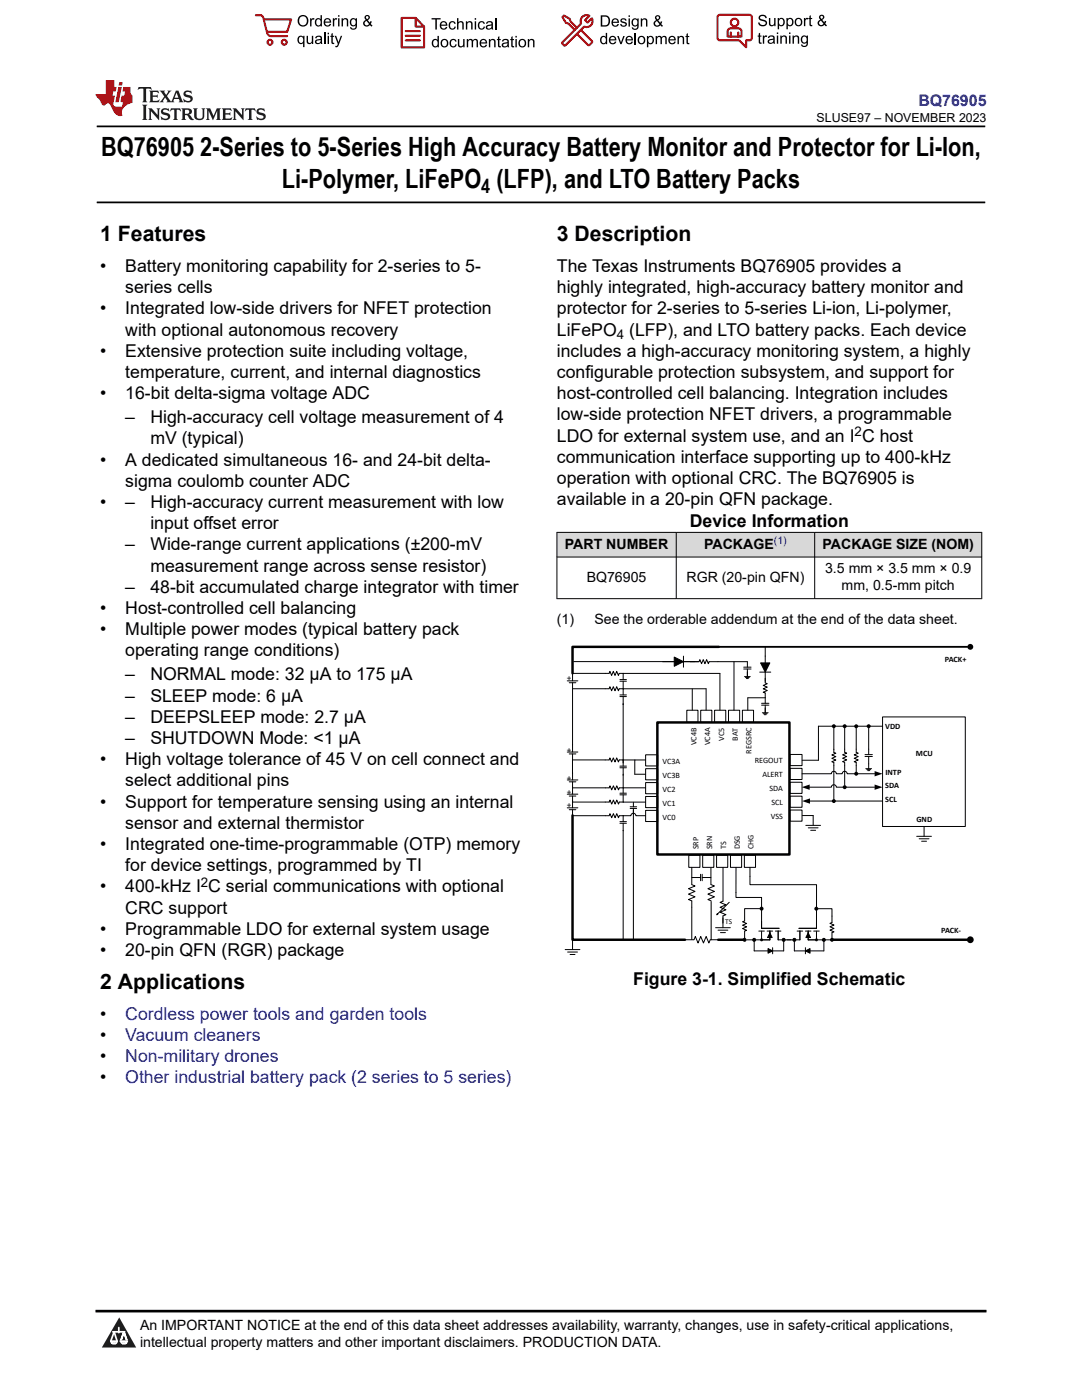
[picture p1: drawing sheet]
<svg xmlns="http://www.w3.org/2000/svg" width="216mm" height="279mm" viewBox="0 0 216 279" stroke-linecap="round" stroke-linejoin="round" font-family="sans-serif">
<defs><g id="words">
<g font-size="5.3">
<text x="20.2" y="31.2">BQ76905 2-Series to 5-Series High Accuracy Battery Monitor and Protector for Li-Ion,</text>
<text x="56.2" y="37.5">Li-Polymer, LiFePO (LFP), and LTO Battery Packs</text>
</g>
<g font-size="4.2">
<text x="20" y="48.1">1 Features</text>
<text x="111.1" y="48.1">3 Description</text>
<text x="20" y="197.4">2 Applications</text>
</g>
<text font-size="4" x="96" y="38.6">4</text>
<g font-size="3.5">
<text x="20" y="54.3">•</text>
<text x="25" y="54.3">Battery monitoring capability for 2-series to 5-</text>
<text x="25" y="58.5">series cells</text>
<text x="111.1" y="54.3">The Texas Instruments BQ76905 provides a</text>
<text x="111.1" y="58.5">highly integrated, high-accuracy battery monitor and</text>
<text x="20" y="62.8">•</text>
<text x="25" y="62.8">Integrated low-side drivers for NFET protection</text>
<text x="111.1" y="62.8">protector for 2-series to 5-series Li-ion, Li-polymer,</text>
<text x="20" y="71.2">•</text>
<text x="25" y="67">with optional autonomous recovery</text>
<text x="25" y="71.2">Extensive protection suite including voltage,</text>
<text x="111.1" y="67">LiFePO (LFP), and LTO battery packs. Each device</text>
<text x="111.1" y="71.2">includes a high-accuracy monitoring system, a highly</text>
<text x="25" y="75.5">temperature, current, and internal diagnostics</text>
<text x="111.1" y="75.5">configurable protection subsystem, and support for</text>
<text x="20" y="79.7">•</text>
<text x="25" y="79.7">16-bit delta-sigma voltage ADC</text>
<text x="111.1" y="79.7">host-controlled cell balancing. Integration includes</text>
<text x="111.1" y="83.9">low-side protection NFET drivers, a programmable</text>
<text x="25" y="84.4">–</text>
<text x="30" y="84.4">High-accuracy cell voltage measurement of 4</text>
<text x="30" y="88.7">mV (typical)</text>
<text x="111.1" y="88.2">LDO for external system use, and an I C host</text>
<text x="20" y="92.9">•</text>
<text x="25" y="92.9">A dedicated simultaneous 16- and 24-bit delta-</text>
<text x="111.1" y="92.4">communication interface supporting up to 400-kHz</text>
<text x="20" y="101.4">•</text>
<text x="25" y="97.1">sigma coulomb counter ADC</text>
<text x="25" y="101.4">–</text>
<text x="30" y="101.4">High-accuracy current measurement with low</text>
<text x="111.1" y="96.6">operation with optional CRC. The BQ76905 is</text>
<text x="111.1" y="100.9">available in a 20-pin QFN package.</text>
<text x="30" y="105.6">input offset error</text>
<text x="137.6" y="105.1">Device Information</text>
<text x="25" y="109.8">–</text>
<text x="30" y="109.8">Wide-range current applications (±200-mV</text>
<text x="25" y="118.3">–</text>
<text x="30" y="114.1">measurement range across sense resistor)</text>
<text x="30" y="118.3">48-bit accumulated charge integrator with timer</text>
<text x="20" y="122.5">•</text>
<text x="25" y="122.5">Host-controlled cell balancing</text>
<text x="20" y="126.8">•</text>
<text x="25" y="126.8">Multiple power modes (typical battery pack</text>
<text x="25" y="131">operating range conditions)</text>
<text x="25" y="135.8">–</text>
<text x="30" y="135.8">NORMAL mode: 32 μA to 175 μA</text>
<text x="25" y="140">–</text>
<text x="30" y="140">SLEEP mode: 6 μA</text>
<text x="25" y="144.2">–</text>
<text x="25" y="148.5">–</text>
<text x="30" y="144.2">DEEPSLEEP mode: 2.7 μA</text>
<text x="30" y="148.5">SHUTDOWN Mode: &lt;1 μA</text>
<text x="20" y="152.7">•</text>
<text x="25" y="152.7">High voltage tolerance of 45 V on cell connect and</text>
<text x="20" y="161.2">•</text>
<text x="25" y="156.9">select additional pins</text>
<text x="25" y="161.2">Support for temperature sensing using an internal</text>
<text x="25" y="165.4">sensor and external thermistor</text>
<text x="20" y="169.6">•</text>
<text x="25" y="169.6">Integrated one-time-programmable (OTP) memory</text>
<text x="25" y="173.9">for device settings, programmed by TI</text>
<text x="20" y="178.1">•</text>
<text x="25" y="178.1">400-kHz I C serial communications with optional</text>
<text x="25" y="182.3">CRC support</text>
<text x="20" y="186.6">•</text>
<text x="20" y="190.8">•</text>
<text x="25" y="186.6">Programmable LDO for external system usage</text>
<text x="25" y="190.8">20-pin QFN (RGR) package</text>
<text x="126.4" y="196.6">Figure 3-1. Simplified Schematic</text>
<text x="20" y="203.5">•</text>
<text x="20" y="207.7">•</text>
<text x="20" y="212">•</text>
<text x="20" y="216.2">•</text>
</g>
<g font-size="3.5" fill="#00f">
<text x="25" y="203.5">Cordless power tools and garden tools</text>
<text x="25" y="207.7">Vacuum cleaners</text>
<text x="25" y="212">Non-military drones</text>
<text x="25" y="216.2">Other industrial battery pack (2 series to 5 series)</text>
</g>
<text font-size="3.2" fill="#00f" x="183.3" y="21.1">BQ76905</text>
<g font-size="2.8">
<text x="112.7" y="109.5">PART NUMBER</text>
<text x="140.5" y="109.5">PACKAGE</text>
<text x="164.1" y="109.5">PACKAGE SIZE (NOM)</text>
<text x="117.1" y="116.1">BQ76905</text>
<text x="137" y="116.1">RGR (20-pin QFN)</text>
<text x="164.6" y="114.4">3.5 mm × 3.5 mm × 0.9</text>
<text x="167.9" y="117.8">mm, 0.5-mm pitch</text>
<text x="111.1" y="124.6">(1)</text>
<text x="118.6" y="124.6">See the orderable addendum at the end of the data sheet.</text>
<text x="27.9" y="265.5">An IMPORTANT NOTICE at the end of this data sheet addresses availability, warranty, changes, use in safety-critical applications,</text>
<text x="27.9" y="268.9">intellectual property matters and other important disclaimers. PRODUCTION DATA.</text>
</g>
<g font-size="2.6">
<text x="123.1" y="67.7">4</text>
<text x="170.5" y="87">2</text>
<text x="40.1" y="176.9">2</text>
</g>
<text font-size="2.5" x="162.9" y="24.3">SLUSE97 – NOVEMBER 2023</text>
<text font-size="2.1" fill="#00f" x="154.4" y="108.6">(1)</text>
<g font-size="1.6">
<text x="113.1" y="136">+</text>
<text x="188.6" y="132.2">PACK+</text>
<text x="139" y="148.7" transform="rotate(-90 139 148.7)">VC4B</text>
<text x="141.7" y="148.8" transform="rotate(-90 141.7 148.8)">VC4A</text>
<text x="144.5" y="147.8" transform="rotate(-90 144.5 147.8)">VC5</text>
<text x="147.2" y="147.8" transform="rotate(-90 147.2 147.8)">BAT</text>
<text x="176.6" y="145.4">VDD</text>
<text x="113.1" y="150.2">+</text>
<text x="113.1" y="155.8">+</text>
<text x="132.2" y="155.2">VC3B</text>
<text x="132.2" y="152.5">VC3A</text>
<text x="150" y="150.4" transform="rotate(-90 150 150.4)">REGSRC</text>
<text x="150.6" y="152.3">REGOUT</text>
<text x="152.1" y="155.1">ALERT</text>
<text x="176.7" y="154.7">INTP</text>
<text x="182.8" y="150.9">MCU</text>
<text x="113.1" y="161.3">+</text>
<text x="113.1" y="158.6">+</text>
<text x="132.2" y="158">VC2</text>
<text x="132.2" y="160.8">VC1</text>
<text x="153.5" y="157.9">SDA</text>
<text x="153.9" y="160.6">SCL</text>
<text x="176.6" y="160">SCL</text>
<text x="176.6" y="157.2">SDA</text>
<text x="132.2" y="163.6">VC0</text>
<text x="153.8" y="163.4">VSS</text>
<text x="182.9" y="164">GND</text>
<text x="139.4" y="169.5" transform="rotate(-90 139.4 169.5)">SRP</text>
<text x="142.1" y="169.5" transform="rotate(-90 142.1 169.5)">SRN</text>
<text x="144.9" y="169.5" transform="rotate(-90 144.9 169.5)">TS</text>
<text x="147.6" y="169.5" transform="rotate(-90 147.6 169.5)">DSG</text>
<text x="150.4" y="169.5" transform="rotate(-90 150.4 169.5)">CHG</text>
<text x="187.8" y="186.3">PACK-</text>
</g>
<text font-size="1.5" x="144.7" y="184.4">TS</text>
</g></defs>
<path d="M19.3 25.2h177.3M19.3 40.4h177.3" fill="none" stroke="#000" stroke-width=".35"/>
<g fill="#d8d8d8">
<path d="M111.1 106.2h84.8v5h-84.8z" fill-rule="evenodd"/>
<path d="M111.2 106.3h23.7v4.8h-23.7z" fill-rule="evenodd"/>
<path d="M135 106.3h27.5v4.8h-27.5z" fill-rule="evenodd"/>
<path d="M162.6 106.3h33.2v4.8h-33.2z" fill-rule="evenodd"/>
</g>
<g fill="none" stroke="#000" stroke-width=".2">
<path d="M111.1 106.2h84.9M111.1 111.2h84.9M111.1 119.5h84.9M111.1 106.2v13.3M134.9 106.2v13.3M162.6 106.2v13.3M195.9 106.2v13.3M114.2 137.4v12.7M113.2 150.1h2.1M113.2 155.7h2.1M113.2 158.5h2.1M113.6 150.5h1.3"/>
<path d="M113.6 156h1.3M113.6 158.9h1.3M114.2 151.7h7.3l.2-.4 .3 .8 .4-.8 .3 .8 .4-.8 .3 .8 .2-.4h5.2M114.2 150.5v1.1M114.2 154.2v1.5M114.2 156v2.5M114.2 158.9v2.3M123.7 153.2h1.3M123.7 152.9h1.3M123.7 158.6h1.3M123.7 158.3h1.3M124.3 151.7h.1"/>
<path d="M124.3 154.5h.1M124.3 151.7v1.2M124.3 153.2v1.5M124.3 157.2v1.1M124.3 158.6v1.4M124.4 154.5h-.1M124.4 157.2h-.1M126.7 154.5h2.1M128.8 157.2h-5.2l-.2 .4-.3-.8-.4 .8-.3-.8-.3 .8-.4-.8-.1 .4h-7.4M128.8 150.6h2.4v2.3h-2.4zM128.8 153.4h2.4v2.2h-2.4zM128.8 156.2h2.4v2.2h-2.4z"/>
<path d="M128.8 159h2.4v2.2h-2.4zM137 141.7h2.3v2.5h-2.3zM139.8 141.7h2.2v2.5h-2.2zM142.6 141.7h2.2v2.5h-2.2zM145.4 141.7h2.2v2.5h-2.2zM148.1 141.7h2.3v2.5h-2.3zM157.6 150.6h2.4v2.2h-2.4zM157.6 153.3h2.4v2.3h-2.4zM157.6 156.1h2.4v2.2h-2.4zM157.6 158.9h2.4v2.2h-2.4zM160 154.4h5.9l.1-.3 .2-.2 .6 .2 .1 .3h1.2l.1-.3 .2-.2 .5 .2 .1 .3h5.5M161.5 157.1h4.4l.1-.3 .2-.2 .6 .2 .1 .3h7.6"/>
<path d="M161.6 159.9h14.5M166.4 145.3v4.9l.4 .1-.8 .4 .8 .3-.8 .3 .8 .4-.8 .3 .4 .2v7.3M168.5 145.3v4.8l.5 .2-.9 .3 .9 .4-.9 .3 .9 .4-.9 .3 .4 .2v4.5M170.8 145.3v4.8l.5 .2-.9 .4 .9 .3-.9 .3 .9 .4-.9 .3 .4 .2v1.8M172.6 151h1.5M172.6 150.6h1.5M172.8 153.4h1.1M172.9 153.6h.8M173.1 153.8h.4M173.3 145.3v5.3M173.3 151v2.4M176.1 143.1h16.5v21.8h-16.5z"/>
<path d="M176.1 144.9h-12.8v6.8h-3.2M113.2 161.2h2.1M113.6 161.6h1.3M114.2 162.8h7.3l.2-.4 .4 .8 .3-.8 .3 .8 .4-.8 .3 .8 .2-.4h.7v1.2M114.2 160.1h7.4l.1-.4 .4 .8 .3-.8 .3 .8 .4-.8 .3 .8 .2-.4h5.2M114.2 161.6v1.1M123.7 164.3h1.3M123.7 164h1.3M124.3 164.3v23.1M124.3 160.1h.1M125.7 161.3h1.3M125.7 161h1.3"/>
<path d="M126.4 160.1v.9M126.4 161.3v1.2M128.8 161.7h2.4v2.3h-2.4zM137.4 170.7h2.3v2.4h-2.3zM138 173.1v3.4l.7 .3-1.3 .6 1.3 .5-1.3 .5 1.3 .6-1.3 .5 .6 .3v7.7M138 175.1h1.8M139.8 174.5v1.3M140.1 174.5v1.3M140.1 175.1h1.8M140.2 170.7h2.2v2.4h-2.2zM141.9 173.2v3.3M141.9 176.5l.6 .3-1.2 .6 1.2 .5-1.2 .5 1.2 .6-1.2 .5 .6 .3"/>
<path d="M141.9 179.9v7.6M143 170.7h2.2v2.4h-2.2zM144.3 173.1v6.7l-.6 .3 1.2 .5-1.2 .5 1.2 .5-1.2 .5 1.2 .4-.6 .3v2.3M145.8 170.7h2.2v2.4h-2.2zM148.5 170.7h2.3v2.4h-2.3zM157.6 161.7h2.4v2.2h-2.4zM112.8 189.5h2.9M113.3 190h1.9M113.8 190.5h.9M114.2 187.5v2M136.3 187.5h2.2l.2-.6 .6 1.3 .5-1.3 .6 1.3 .5-1.3 .5 1.3 .3-.7h4.6M142.8 185.1h2.9"/>
<path d="M143.3 185.6h1.9M143.8 186.1h.9M145.5 180.1l-2.5 2.5 .2-.2"/>
</g>
<g fill="#000">
<path d="M160 157.1l1.6-.5v1zM174.5 156.6l1.6 .5-1.6 .5zM174.5 153.9l1.6 .5-1.6 .5zM160 159.9l1.6-.6v1.1z"/>
<circle cx="193.6" cy="129.1" r=".59"/>
<circle cx="166.4" cy="144.9" r=".4"/>
<circle cx="166.4" cy="159.9" r=".4"/>
<circle cx="168.5" cy="157.1" r=".4"/>
<circle cx="168.5" cy="144.9" r=".4"/>
<circle cx="170.8" cy="154.4" r=".4"/>
<circle cx="170.8" cy="144.9" r=".4"/>
<circle cx="173.3" cy="144.9" r=".4"/>
<circle cx="193.6" cy="187.5" r=".68"/>
</g>
<path d="M143.4 129.1h-29.2v5.3M131.2 144.2h26.3v26.3h-26.3zM114.2 162.7v24.8h22.5M143.3 187.5h49.6" fill="none" stroke="#000" stroke-width=".49"/>
<path d="M143.4 129.1h49.6" fill="none" stroke="#000" stroke-width=".37"/>
<path d="M148.5 187h17.5v1.4h-17.5z" fill-rule="evenodd" fill="#fff"/>
<g fill="none" stroke="#000" stroke-width=".2">
<path d="M113.2 135.9h2.1M113.6 136.3h1.3M114.2 137.5h7.3l.2-.5 .3 .9 .4-.9 .3 .9 .4-.9 .3 .9 .2-.4h.7v1.2M114.2 135.9v-1.5h7.3l.2-.4 .3 .8 .4-.8 .3 .8 .4-.8 .3 .8 .2-.4h20.1v7.3M114.2 136.3v1.1M114.5 132l25 .1 .1-.5 .4 .9 .3-.9 .4 .9 .3-.9 .3 .9 .2-.4h7.6M123.7 139h1.3M123.7 138.7h1.3M123.7 136h1.3M123.7 135.6h1.3M124.3 134.4v1.2M124.3 137.5h.1"/>
<path d="M124.3 134.4h.1M124.3 136v1.5M124.3 139v13.3M124.4 137.5h16.5v4.2M134.5 131.1l1.9 1-1.9 .9zM136.4 130.9v2.3M138.1 137.5v4.2M146.5 132.1v9.6M148.4 133.5h1.5M148.4 133.1h1.5M148.6 135h1.1M148.7 135.2h.8"/>
<path d="M148.9 135.4h.4M149.1 132v1.1M149.1 133.5v1.5M149.2 139.3v2.4M149.2 139.3h3.5M151.6 134.1h2.2M151.8 132.3h1.8l-.9 1.8zM152.7 134.1v2.2l.4 .2-.8 .3 .8 .3-.8 .4 .8 .3-.8 .3 .4 .2v2.1M152.7 129.1v3.2M114.3 151.6l-.1 2.8M124.3 140.5v.1M124.3 140.5h.1"/>
<path d="M124.3 154.7v2.5M126.7 151.7v2.8M152 140.7h1.4M152 140.4h1.4M152.1 142.2h1.2M152.3 142.4h.8M152.5 142.6h.4M152.7 140.7v1.5M124.3 162.8h1.6l.1-.3 .2-.2 .6 .2 .1 .3h1.9M126.4 161.6v25.8M146.9 173.1v6h5.1v6.2h3.5M149.6 173.1v3.5h13.3v8.7h-3.5"/>
<path d="M160.1 162.8h2.2v1.9M160.8 164.7h2.9M161.3 165.2h1.9M161.8 165.7h1M182.9 166.9h3M183.4 167.4h2M183.9 167.9h1M184.4 164.9v2M150.3 187.4h.4v.4h-.4zM150.5 187.6v2.2h5.9v-2.2M151.4 185.8h1.1M151.6 181.3h-3v2.5l-.4 .2 .8 .3-.8 .3 .8 .4-.8 .3 .8 .4-.4 .1v1.4"/>
<path d="M152 185.9v1.7M153.1 185.8h1.1M153.3 189.3l.9 .5-.9 .4zM153.6 185.8v1.8h-4.6M153.6 186.2l.5 .9h-.9zM154.2 189.1v1.3M154.7 185.8h1.1M155.3 185.8v1.8h4.3v-1.8M156.2 187.4h.4v.4h-.4zM158.3 187.4h.4v.4h-.4zM158.5 187.6v2.2h5.9v-2.2M159.1 185.8h1.1"/>
<path d="M160.7 189.8l.9-.5v.9zM160.7 189.1v1.3M160.7 185.8h1.1M161.3 186.2l.4 .9h-.9zM161.3 185.8v1.8h4.6M162.4 185.8h1.1M162.9 185.9v1.7M163.3 181.4h2.7v2.7l-.4 .2 .8 .3-.8 .4 .8 .3-.8 .3 .8 .4-.4 .1v1.1M164.2 187.4h.4v.4h-.4z"/>
</g>
<g fill="#000">
<path d="M134.5 131.1l1.9 1-1.9 .9zM151.8 132.3h1.8l-.9 1.8zM153.6 186.2l.5 .9h-.9zM153.3 189.3l.9 .5-.9 .4zM160.7 189.8l.9-.5v.9zM161.3 186.2l.4 .9h-.9z"/>
<path d="M150.3 187.4h.4v.4h-.4z" fill-rule="evenodd"/>
<path d="M151.7 187.4h.5v.4h-.5z" fill-rule="evenodd"/>
<path d="M156.2 187.4h.4v.4h-.4z" fill-rule="evenodd"/>
<path d="M158.3 187.4h.4v.4h-.4z" fill-rule="evenodd"/>
<path d="M162.7 187.4h.4v.4h-.4z" fill-rule="evenodd"/>
<path d="M164.2 187.4h.4v.4h-.4z" fill-rule="evenodd"/>
<circle cx="148.6" cy="187.6" r=".4"/>
<circle cx="152" cy="181.3" r=".4"/>
<circle cx="162.9" cy="181.4" r=".4"/>
<circle cx="166" cy="187.6" r=".4"/>
</g>
<path d="M0 0h215.9v23.8h-215.9z" fill-rule="evenodd" fill="#fff"/>
<path d="M27.7 17.4l-.2 .6 .5-.3h.6v.1v2.2l-.2 .4h1l-.2-.4v-2.2v-.1h.5l.5 .3-.1-.6zM29.8 18.1l.2 .4v1.5l-.2 .4h1.9l.1-.6a1.08 1.08 0 0 1-1.3 .2v-.7h.6l.4 .2v-.6l-.4 .2h-.6v-.6l.2-.1a1 1 0 0 1 1 .2l-.1-.5zM31.8 18.1l1 1.1-1 1.2h.9l-.2-.2 .4-.7 .5 .7-.2 .2h1.6l-.2-.2 .1-.4h1l.1 .4-.1 .2h.9l-.2-.3-.8-2h-.5l-1 2.2-.8-1.1 .9-1.1h-.8l.2 .2-.5 .7-.3-.7 .1-.2zM35.2 18.5l.4 1h-.8zM36.8 18.2a.65 .65 0 0 0-.2 .7 .65 .65 0 0 0 .6 .5l.7 .2 .1 .2a.79 .79 0 0 1-.7 .4 .79 .79 0 0 1-.7-.5l.1 .7 .2-.1a.93 .93 0 0 0 1.1 .1 .93 .93 0 0 0 .4-1 1.46 1.46 0 0 0-1.2-.6l-.1-.3a1.09 1.09 0 0 1 1.2 .2l-.2-.6-.1 .1-.6-.2zM28.4 20.9l.2 .4v2.3l-.2 .3h1l-.2-.3v-2.3l.2-.4zM29.6 21.6l.2 .4v1.6l-.2 .3h.8l-.3-.3v-1.4l1.7 1.8v-2l.2-.4h-.8l.2 .2 .1 1.1-1.2-1.3zM32.3 21.8a.65 .65 0 0 0-.2 .7 .65 .65 0 0 0 .7 .4l.6 .2 .1 .2a.79 .79 0 0 1-.7 .4 .79 .79 0 0 1-.7-.5l.1 .7 .2-.1a.93 .93 0 0 0 1.1 .1 .93 .93 0 0 0 .4-.9 1.46 1.46 0 0 0-1.2-.6l-.1-.4a1.09 1.09 0 0 1 1.2 .2l-.2-.6-.1 .1-.6-.1zM34.1 21.6l-.1 .7a.63 .63 0 0 1 .7-.4l.1 1.7-.3 .3h1l-.2-.3v-1.7a.66 .66 0 0 1 .8 .4l-.1-.7zM36.2 21.6l.2 .4v1.6l-.2 .3h.9l-.2-.2v-.7h.5l.1 .2a.79 .79 0 0 0 1.2 .6l-1-.9a.61 .61 0 0 0 .6-.6 .61 .61 0 0 0-.5-.6zM36.9 21.9h.2a.47 .47 0 0 1 .5 .1 .47 .47 0 0 1 .1 .5l-.2 .2h-.6zM38.5 21.6l.2 .2a2.27 2.27 0 0 0 .4 2 1.04 1.04 0 0 0 1.7-.7v-1.3l.2-.2h-.8l.2 .4v1.1a.6 .6 0 0 1-.6 .6 .6 .6 0 0 1-.6-.6v-1.1l.3-.4zM41.1 21.6l.2 .4v1.6l-.2 .3h.7l-.2-.3v-1.5l.9 1.9 .8-1.9v1.5l-.2 .3h1l-.3-.3v-1.6l.3-.4h-.8l-.7 1.5-.7-1.5zM44.3 21.6l.2 .4v1.6l-.2 .3h1.9l.1-.5a1.09 1.09 0 0 1-1.3 .1v-.6h.6l.4 .1v-.6l-.4 .2h-.6v-.6l.2-.1a1.01 1.01 0 0 1 1 .3l-.1-.6zM46.4 21.6l.3 .4v1.6l-.3 .3h.8l-.2-.3v-1.4l1.6 1.8v-2l.2-.4h-.7l.2 .2v1.1l-1.2-1.3zM49 21.6l-.1 .7a.63 .63 0 0 1 .8-.4v1.7l-.3 .3h1l-.2-.3v-1.7a.66 .66 0 0 1 .8 .4l-.1-.7zM51.4 21.8a.65 .65 0 0 0-.2 .7 .65 .65 0 0 0 .6 .4l.6 .2 .2 .2a.79 .79 0 0 1-.8 .4 .79 .79 0 0 1-.6-.5l.1 .7 .2-.1a.93 .93 0 0 0 1 .1 .93 .93 0 0 0 .5-.9 1.46 1.46 0 0 0-1.3-.6l-.1-.4a1.09 1.09 0 0 1 1.3 .2l-.2-.6-.2 .1-.5-.1z" fill="#231f20"/>
<path d="M21.1 16v2.8h-2.1l.1 .3 .9 1a.95 .95 0 0 0 .9 .9 .59 .59 0 0 1 .6-.4 .59 .59 0 0 1 .5 .4l.4 .8a1.59 1.59 0 0 0 2.1 1.3 1.61 1.61 0 0 1 1-2.2l1-.4-.1-1.5a1.59 1.59 0 0 1-.4-1.6h-1.4l-.2 .9h.5l-.1 .8h-.5l-.2 1v.2l.4 .1-.2 .9h-.6a.73 .73 0 0 1-1.1-.7l.3-1.5h-.5l.2-.8h.5l.2-.9h-.5v-1.4zM23.6 17.4l-.6 3h.7l.6-3zM23.8 16.4l-.1 .7h.7l.1-.7z" fill="#ed1c24"/>
<g fill="#000">
<path d="M59.4 4.2a1.12 1.12 0 0 1 2.2 0 1.12 1.12 0 0 1-2.2 0zM59.9 3.5a.89 .89 0 0 0-.1 1.1 .89 .89 0 0 0 1.1 .4 .88 .88 0 0 0 .3-1.3 .88 .88 0 0 0-1.3-.2z" fill-rule="evenodd"/>
<path d="M59.5 7.3l.5-.2 .5 .3v-.3h.3v2.3h-.3v-.8a.74 .74 0 0 1-1 0 .74 .74 0 0 1-.1-1zM59.8 7.5a.57 .57 0 0 0-.2 .7 .57 .57 0 0 0 .8 .2 .57 .57 0 0 0 .1-.7 .57 .57 0 0 0-.7-.2z" fill-rule="evenodd"/>
<path d="M61.9 3.6h.2v.3l.2-.2 .3-.1 .2 .1-.1 .3a.36 .36 0 0 0-.5 0 .36 .36 0 0 0 0 .4v.9h-.3z" fill-rule="evenodd"/>
<path d="M61.2 7.1h.3v.9a.41 .41 0 0 0 .4 .6 .41 .41 0 0 0 .3-.6v-.9h.3v1.7h-.2v-.3a.58 .58 0 0 1-.7 .3 .58 .58 0 0 1-.4-.6z" fill-rule="evenodd"/>
<path d="M63 3.8l.5-.2 .5 .2v-.8h.2v2.3h-.2v-.2a.75 .75 0 0 1-1-.1 .75 .75 0 0 1-.1-1zM63.2 4a.57 .57 0 0 0-.1 .7 .57 .57 0 0 0 .8 .2 .57 .57 0 0 0 .1-.7 .57 .57 0 0 0-.8-.2z" fill-rule="evenodd"/>
<path d="M63 7.3a.74 .74 0 0 1 1-.1 .74 .74 0 0 1 .3 .9v.7h-.3v-.2a.57 .57 0 0 1-.8 .2 .57 .57 0 0 1-.2-.8l1-.3a.41 .41 0 0 0-.4-.4 .41 .41 0 0 0-.4 .4l-.3-.1zM63.2 8.2a.35 .35 0 0 0 .2 .5 .35 .35 0 0 0 .5-.3l.1-.4z" fill-rule="evenodd"/>
<path d="M65.4 6.5h.3v.3h-.3zM65.4 7.1h.3v1.7h-.3z" fill-rule="evenodd"/>
<path d="M64.8 3.8a.76 .76 0 0 1 .9-.1 .76 .76 0 0 1 .4 .8h-1.2a.47 .47 0 0 0 .3 .6 .47 .47 0 0 0 .6-.4l.3 .1a.82 .82 0 0 1-1.3 .3 .82 .82 0 0 1 0-1.3zM65 4l-.1 .3h.9l-.3-.4z" fill-rule="evenodd"/>
<path d="M66.4 3.6h.3v.3l.1-.2 .4-.1 .1 .1-.1 .3a.36 .36 0 0 0-.4 0 .36 .36 0 0 0-.1 .4v.9h-.3z" fill-rule="evenodd"/>
<path d="M66.1 6.7l.3-.1v.5h.3v.3h-.3v.9l.1 .2h.2v.3a.41 .41 0 0 1-.4-.1 .41 .41 0 0 1-.2-.4v-.9h-.2v-.3h.2z" fill-rule="evenodd"/>
<path d="M66.8 7.1h.3l.4 1.4 .5-1.4h.3l-.6 1.7a.57 .57 0 0 1-.8 .6v-.3a.37 .37 0 0 0 .5-.3z" fill-rule="evenodd"/>
<path d="M67.5 3h.2v.3h-.2zM67.5 3.6h.2v1.7h-.2z" fill-rule="evenodd"/>
<path d="M68.2 3.6h.2v.3a.58 .58 0 0 1 .7-.3 .58 .58 0 0 1 .4 .7v1h-.3v-1a.4 .4 0 0 0-.4-.5 .4 .4 0 0 0-.4 .6v.9h-.2z" fill-rule="evenodd"/>
<path d="M70 3.8l.5-.2 .5 .2v-.2h.2v1.5a.71 .71 0 0 1-.5 .8 .71 .71 0 0 1-.8-.5h.2a.46 .46 0 0 0 .6 .3 .46 .46 0 0 0 .3-.6 .78 .78 0 0 1-1.1-.2 .78 .78 0 0 1 .1-1.1zM70.2 4a.53 .53 0 0 0-.1 .8 .53 .53 0 0 0 .8 0 .54 .54 0 0 0 0-.7 .54 .54 0 0 0-.7-.1z" fill-rule="evenodd"/>
<path d="M72.9 3.1a.53 .53 0 0 1 .8 .1 .53 .53 0 0 1-.3 .8l.4 .5 .1-.3 .3 .1-.2 .5 .3 .3-.2 .2-.3-.3a.71 .71 0 0 1-1.2 .1 .71 .71 0 0 1 .4-1.1l-.3-.5zM73 3.5a.3 .3 0 0 0 .6 0 .3 .3 0 0 0-.6 0zM72.9 4.3a.45 .45 0 0 0 0 .7 .45 .45 0 0 0 .7-.2l-.5-.6z" fill-rule="evenodd"/>
<path d="M86.1 3.6h1.8v.3h-.7v2h-.3v-2h-.8z" fill-rule="evenodd"/>
<path d="M86.3 8l.5-.2 .5 .2v-.8h.3v2.2h-.3v-.2a.76 .76 0 0 1-1 0 .76 .76 0 0 1-.1-1zM86.6 8.1a.58 .58 0 0 0-.2 .8 .58 .58 0 0 0 .8 .2 .58 .58 0 0 0 .1-.8 .58 .58 0 0 0-.7-.2z" fill-rule="evenodd"/>
<path d="M88.2 7.9a.81 .81 0 0 1 1.1 .2 .81 .81 0 0 1-.2 1.1 .81 .81 0 0 1-1.1-.1l-.1-.8zM88.3 8.1a.57 .57 0 0 0 0 .9 .57 .57 0 0 0 .8 0 .57 .57 0 0 0 0-.8 .57 .57 0 0 0-.8-.1z" fill-rule="evenodd"/>
<path d="M88 4.4a.77 .77 0 0 1 .9-.1 .77 .77 0 0 1 .4 .8h-1.3a.48 .48 0 0 0 .4 .6 .48 .48 0 0 0 .6-.3h.3a.83 .83 0 0 1-1.3 .4 .83 .83 0 0 1 0-1.4zM88.2 4.6l-.2 .3h1l-.3-.4z" fill-rule="evenodd"/>
<path d="M89.7 4.4a.7 .7 0 0 1 1.2 .3l-.2 .1a.45 .45 0 0 0-.6-.3 .45 .45 0 0 0-.3 .6 .45 .45 0 0 0 .3 .6 .45 .45 0 0 0 .6-.4h.3a.76 .76 0 0 1-1.1 .6 .76 .76 0 0 1-.3-1.1z" fill-rule="evenodd"/>
<path d="M89.9 8a.7 .7 0 0 1 1.2 .3h-.3a.45 .45 0 0 0-.5-.3 .45 .45 0 0 0-.3 .6 .45 .45 0 0 0 .3 .6 .45 .45 0 0 0 .6-.4l.2 .1a.76 .76 0 0 1-1 .5 .76 .76 0 0 1-.4-1.1z" fill-rule="evenodd"/>
<path d="M91.2 3.6h.3v.8a.59 .59 0 0 1 .7-.2 .59 .59 0 0 1 .3 .7v1h-.2v-1a.4 .4 0 0 0-.5-.4 .4 .4 0 0 0-.3 .5v.9h-.3z" fill-rule="evenodd"/>
<path d="M91.4 7.8h.2v.9a.41 .41 0 0 0 .5 .5 .41 .41 0 0 0 .3-.5v-.9h.3v1.6h-.3v-.2a.58 .58 0 0 1-.7 .3 .58 .58 0 0 1-.3-.7z" fill-rule="evenodd"/>
<path d="M93 4.2h.2v.3a.59 .59 0 0 1 .7-.3 .59 .59 0 0 1 .4 .7v1h-.3v-1a.41 .41 0 0 0-.4-.5 .41 .41 0 0 0-.4 .6v.9h-.2z" fill-rule="evenodd"/>
<path d="M93.1 7.8h.3v.2a.56 .56 0 0 1 1 0 .54 .54 0 0 1 .6-.2 .54 .54 0 0 1 .4 .5v1.1h-.3v-1a.34 .34 0 0 0-.3-.4 .34 .34 0 0 0-.4 .3v1.1h-.3v-1a.38 .38 0 0 0-.5-.4 .38 .38 0 0 0-.2 .6v.8h-.3z" fill-rule="evenodd"/>
<path d="M94.7 3.6h.3v.3h-.3zM94.7 4.2h.3v1.7h-.3z" fill-rule="evenodd"/>
<path d="M95.5 4.4a.7 .7 0 0 1 1.3 .3l-.3 .1a.45 .45 0 0 0-.6-.3 .45 .45 0 0 0-.3 .6 .45 .45 0 0 0 .3 .6 .45 .45 0 0 0 .6-.4h.3a.76 .76 0 0 1-1.1 .6 .76 .76 0 0 1-.3-1.1z" fill-rule="evenodd"/>
<path d="M95.9 8a.77 .77 0 0 1 .9-.2 .77 .77 0 0 1 .4 .9h-1.2a.48 .48 0 0 0 .3 .5 .48 .48 0 0 0 .6-.3h.3a.83 .83 0 0 1-1.3 .4 .83 .83 0 0 1 0-1.3zM96.1 8.1l-.1 .4h.9l-.2-.5z" fill-rule="evenodd"/>
<path d="M97.5 7.8h.3v.2a.59 .59 0 0 1 .7-.2 .59 .59 0 0 1 .4 .6v1h-.3v-1a.41 .41 0 0 0-.5-.4 .41 .41 0 0 0-.3 .5v.9h-.3z" fill-rule="evenodd"/>
<path d="M97.1 4.4a.74 .74 0 0 1 1-.1 .74 .74 0 0 1 .3 .9v.7h-.3v-.2a.59 .59 0 0 1-.8 .2 .59 .59 0 0 1-.3-.8l1.1-.3a.42 .42 0 0 0-.4-.4 .42 .42 0 0 0-.5 .4l-.2-.1zM97.3 5.3a.36 .36 0 0 0 .2 .5 .36 .36 0 0 0 .5-.2l.1-.5z" fill-rule="evenodd"/>
<path d="M99.4 7.4l.2-.2v.6h.3v.2h-.3v1l.1 .2h.2l.1 .2a.41 .41 0 0 1-.5 0 .41 .41 0 0 1-.1-.4v-1h-.2v-.2h.2z" fill-rule="evenodd"/>
<path d="M100.3 8a.74 .74 0 0 1 .9-.2 .74 .74 0 0 1 .3 .9l.1 .7h-.3v-.2a.59 .59 0 0 1-.8 .3 .59 .59 0 0 1-.3-.8l1-.3a.42 .42 0 0 0-.3-.4 .42 .42 0 0 0-.5 .3h-.3zM100.5 8.8a.36 .36 0 0 0 .1 .5 .36 .36 0 0 0 .5-.2l.2-.5z" fill-rule="evenodd"/>
<path d="M102 7.4l.3-.2v.6h.3v.2h-.3v1l.1 .2h.2v.2a.41 .41 0 0 1-.5 0 .41 .41 0 0 1-.1-.4v-1h-.2v-.2h.2z" fill-rule="evenodd"/>
<path d="M102.8 7.2h.3v.3h-.3zM102.8 7.8h.3v1.6h-.3z" fill-rule="evenodd"/>
<path d="M103.7 7.9a.81 .81 0 0 1 1.1 .2 .81 .81 0 0 1-.1 1.1 .81 .81 0 0 1-1.2-.1v-.8zM103.9 8.1a.57 .57 0 0 0-.1 .9 .57 .57 0 0 0 .8 0 .57 .57 0 0 0 0-.8 .57 .57 0 0 0-.7-.1z" fill-rule="evenodd"/>
<path d="M105.3 7.8h.3v.2a.59 .59 0 0 1 .7-.2 .59 .59 0 0 1 .4 .6v1h-.3v-1a.41 .41 0 0 0-.5-.4 .41 .41 0 0 0-.3 .5v.9h-.3z" fill-rule="evenodd"/>
<path d="M119.9 3.1h.7a1.12 1.12 0 0 1 1.1 1.1 1.12 1.12 0 0 1-1 1.1h-.8zM120.2 3.3v1.7h.4a.86 .86 0 0 0 .8-.8 .86 .86 0 0 0-.8-.9z" fill-rule="evenodd"/>
<path d="M119.9 7.4l.5-.3 .5 .3v-.8h.2v2.2h-.2v-.2a.75 .75 0 0 1-1 0 .75 .75 0 0 1-.1-1zM120.1 7.5a.57 .57 0 0 0-.1 .8 .57 .57 0 0 0 .8 .2 .57 .57 0 0 0 .1-.8 .57 .57 0 0 0-.8-.2z" fill-rule="evenodd"/>
<path d="M121.7 7.4a.76 .76 0 0 1 .9-.2 .76 .76 0 0 1 .4 .9h-1.2a.47 .47 0 0 0 .3 .5 .47 .47 0 0 0 .6-.3h.3a.82 .82 0 0 1-1.3 .4 .82 .82 0 0 1 0-1.3zM121.9 7.5l-.1 .3h.9l-.3-.4z" fill-rule="evenodd"/>
<path d="M122.2 3.9a.76 .76 0 0 1 .9-.2 .76 .76 0 0 1 .4 .9h-1.2a.47 .47 0 0 0 .4 .5 .47 .47 0 0 0 .5-.3h.3a.82 .82 0 0 1-1.3 .4 .82 .82 0 0 1 0-1.3zM122.5 4l-.2 .3h.9l-.2-.4z" fill-rule="evenodd"/>
<path d="M123.9 3.8a.71 .71 0 0 1 1.1 .3h-.2a.32 .32 0 0 0-.4-.3 .32 .32 0 0 0-.3 .4h.1a.75 .75 0 0 1 .9 .8 .72 .72 0 0 1-.7 .3 .72 .72 0 0 1-.7-.5h.3a.36 .36 0 0 0 .4 .4 .36 .36 0 0 0 .3-.5 .8 .8 0 0 1-.9-.7z" fill-rule="evenodd"/>
<path d="M123.2 7.2h.3l.4 1.3 .5-1.3h.3l-.7 1.6h-.2z" fill-rule="evenodd"/>
<path d="M125.4 3.1h.3v.3h-.3zM125.4 3.7h.3v1.6h-.3z" fill-rule="evenodd"/>
<path d="M125 7.4a.76 .76 0 0 1 .9-.2 .76 .76 0 0 1 .4 .9h-1.2a.47 .47 0 0 0 .3 .5 .47 .47 0 0 0 .6-.3h.3a.82 .82 0 0 1-1.3 .4 .82 .82 0 0 1 0-1.3zM125.2 7.5l-.1 .3h.9l-.2-.4z" fill-rule="evenodd"/>
<path d="M126.2 3.9l.5-.3 .5 .3v-.2h.2v1.4a.71 .71 0 0 1-.5 .8 .71 .71 0 0 1-.8-.5l.2 .1a.46 .46 0 0 0 .6 .2 .46 .46 0 0 0 .3-.6 .78 .78 0 0 1-1.1-.1 .78 .78 0 0 1 .1-1.1zM126.4 4a.53 .53 0 0 0-.1 .8 .53 .53 0 0 0 .8 0 .54 .54 0 0 0 0-.7 .54 .54 0 0 0-.7-.1z" fill-rule="evenodd"/>
<path d="M127.5 7.3a.8 .8 0 0 1 1.1 .2 .8 .8 0 0 1-.1 1.1 .8 .8 0 0 1-1.2-.1v-.8zM127.7 7.5a.56 .56 0 0 0-.1 .9 .56 .56 0 0 0 .8-.1 .56 .56 0 0 0 0-.7 .56 .56 0 0 0-.7-.1z" fill-rule="evenodd"/>
<path d="M127.9 3.7h.2v.2a.58 .58 0 0 1 .7-.2 .58 .58 0 0 1 .4 .6v1h-.3v-1a.4 .4 0 0 0-.4-.4 .4 .4 0 0 0-.4 .5v.9h-.2z" fill-rule="evenodd"/>
<path d="M129.1 7.2h.2v.2a.72 .72 0 0 1 1-.1 .72 .72 0 0 1 .2 1 .64 .64 0 0 1-.5 .5 .64 .64 0 0 1-.6-.2v.8h-.3zM129.5 7.5a.56 .56 0 0 0-.2 .8 .56 .56 0 0 0 .8 .2 .56 .56 0 0 0 .1-.8 .56 .56 0 0 0-.7-.2z" fill-rule="evenodd"/>
<path d="M130.8 7.2h.3v.2a.55 .55 0 0 1 .9 0 .53 .53 0 0 1 .6-.3 .53 .53 0 0 1 .4 .6v1.1h-.2v-1a.34 .34 0 0 0-.3-.4 .34 .34 0 0 0-.4 .3v1.1h-.3v-1a.37 .37 0 0 0-.5-.4 .37 .37 0 0 0-.2 .6v.8h-.3z" fill-rule="evenodd"/>
<path d="M130.8 3.2a.53 .53 0 0 1 .9 .1 .53 .53 0 0 1-.4 .8l.4 .5 .2-.4 .2 .1-.2 .5 .4 .3-.2 .3-.3-.4a.71 .71 0 0 1-1.2 .1 .71 .71 0 0 1 .3-1.1l-.2-.5zM130.9 3.6a.3 .3 0 0 0 .6 0 .3 .3 0 0 0-.6 0zM130.9 4.3a.45 .45 0 0 0 0 .7 .45 .45 0 0 0 .7-.2l-.5-.6z" fill-rule="evenodd"/>
<path d="M133.6 7.4a.76 .76 0 0 1 .9-.2 .76 .76 0 0 1 .3 .9h-1.2a.47 .47 0 0 0 .4 .5 .47 .47 0 0 0 .6-.3h.2a.82 .82 0 0 1-1.2 .4 .82 .82 0 0 1 0-1.3zM133.8 7.5l-.2 .3h1l-.3-.4z" fill-rule="evenodd"/>
<path d="M135.2 7.2h.2v.2a.58 .58 0 0 1 .7-.2 .58 .58 0 0 1 .4 .6v1h-.3v-1a.4 .4 0 0 0-.4-.4 .4 .4 0 0 0-.3 .5v.9h-.3z" fill-rule="evenodd"/>
<path d="M137 6.8l.3-.2v.6h.2v.2h-.2v1v.2h.2l.1 .2a.41 .41 0 0 1-.5 0 .41 .41 0 0 1-.1-.5v-.9h-.2v-.2h.2z" fill-rule="evenodd"/>
<path d="M151.6 3.1a.88 .88 0 0 1 1.4 .5h-.3a.49 .49 0 0 0-.5-.5 .49 .49 0 0 0-.5 .6l.1 .1a1.06 1.06 0 0 1 1.2 1 .95 .95 0 0 1-.9 .4 .95 .95 0 0 1-.8-.7h.3a.58 .58 0 0 0 .6 .5 .58 .58 0 0 0 .5-.6l-.2-.1a.95 .95 0 0 1-1.1-.9z" fill-rule="evenodd"/>
<path d="M151.4 6.7l.3-.2v.6h.2v.2h-.2v1v.2h.2l.1 .2a.41 .41 0 0 1-.5 0 .41 .41 0 0 1-.1-.5v-.9h-.2v-.2h.2z" fill-rule="evenodd"/>
<path d="M152.2 7.1h.3v.2l.1-.2h.4h.1l-.1 .3a.36 .36 0 0 0-.4 0 .36 .36 0 0 0-.1 .5v.8h-.3z" fill-rule="evenodd"/>
<path d="M153.3 7.3a.74 .74 0 0 1 1-.2 .74 .74 0 0 1 .3 .9l.1 .7h-.3l-.1-.2a.57 .57 0 0 1-.8 .3 .57 .57 0 0 1-.1-.9l.9-.2a.41 .41 0 0 0-.4-.4 .41 .41 0 0 0-.4 .3h-.3zM153.5 8.1a.35 .35 0 0 0 .2 .5 .35 .35 0 0 0 .5-.2l.1-.5z" fill-rule="evenodd"/>
<path d="M153.4 3.6h.3v.9a.41 .41 0 0 0 .4 .5 .41 .41 0 0 0 .4-.5v-.9h.2v1.6h-.2v-.2a.58 .58 0 0 1-.7 .2 .58 .58 0 0 1-.4-.6z" fill-rule="evenodd"/>
<path d="M155 6.5h.3v.3h-.3zM155 7.1h.3v1.6h-.3z" fill-rule="evenodd"/>
<path d="M155.2 3.6h.2v.2a.72 .72 0 0 1 1-.1 .72 .72 0 0 1 .2 1 .64 .64 0 0 1-.5 .5 .64 .64 0 0 1-.6-.2v.8h-.3zM155.6 3.9a.56 .56 0 0 0-.2 .8 .56 .56 0 0 0 .8 .2 .56 .56 0 0 0 .1-.8 .56 .56 0 0 0-.7-.2z" fill-rule="evenodd"/>
<path d="M155.7 7.1h.3v.2a.58 .58 0 0 1 .7-.2 .58 .58 0 0 1 .3 .6v1h-.3v-1a.4 .4 0 0 0-.4-.4 .4 .4 0 0 0-.3 .5v.9h-.3z" fill-rule="evenodd"/>
<path d="M156.9 3.6h.3v.2a.72 .72 0 0 1 .9-.1 .72 .72 0 0 1 .2 1 .64 .64 0 0 1-.4 .5 .64 .64 0 0 1-.7-.2v.8h-.3zM157.3 3.9a.56 .56 0 0 0-.1 .8 .56 .56 0 0 0 .7 .2 .56 .56 0 0 0 .2-.8 .56 .56 0 0 0-.8-.2z" fill-rule="evenodd"/>
<path d="M157.4 6.5h.3v.3h-.3zM157.4 7.1h.3v1.6h-.3z" fill-rule="evenodd"/>
<path d="M158.1 7.1h.3v.2a.58 .58 0 0 1 .7-.2 .58 .58 0 0 1 .4 .6v1h-.3v-1a.4 .4 0 0 0-.5-.4 .4 .4 0 0 0-.3 .5v.9h-.3z" fill-rule="evenodd"/>
<path d="M158.8 3.7a.8 .8 0 0 1 1.1 .2 .8 .8 0 0 1-.1 1.1 .8 .8 0 0 1-1.1-.1l-.1-.8zM159 3.9a.56 .56 0 0 0-.1 .9 .56 .56 0 0 0 .9 0 .56 .56 0 0 0-.1-.8 .56 .56 0 0 0-.7-.1z" fill-rule="evenodd"/>
<path d="M160 7.3l.5-.2 .5 .2v-.2h.2v1.4a.71 .71 0 0 1-.5 .9 .71 .71 0 0 1-.9-.5h.3a.46 .46 0 0 0 .6 .2 .46 .46 0 0 0 .2-.6 .78 .78 0 0 1-1-.1 .78 .78 0 0 1 .1-1.1zM160.2 7.4a.53 .53 0 0 0-.1 .8 .53 .53 0 0 0 .8 0 .54 .54 0 0 0 0-.7 .54 .54 0 0 0-.7-.1z" fill-rule="evenodd"/>
<path d="M160.4 3.6h.3v.2l.1-.2h.4h.1l-.1 .3a.36 .36 0 0 0-.4 0 .36 .36 0 0 0-.1 .5v.8h-.3z" fill-rule="evenodd"/>
<path d="M161.5 3.2l.3-.2v.6h.3v.2h-.3v1v.2h.3v.2a.41 .41 0 0 1-.5 0 .41 .41 0 0 1-.1-.5v-.9h-.2v-.2h.2z" fill-rule="evenodd"/>
<path d="M163.6 3.1a.53 .53 0 0 1 .8 .1 .53 .53 0 0 1-.3 .8l.4 .5 .1-.3h.3l-.2 .5 .3 .3-.2 .3-.3-.3a.71 .71 0 0 1-1.2 .1 .71 .71 0 0 1 .4-1.2l-.3-.5zM163.7 3.5a.3 .3 0 0 0 .5 0 .3 .3 0 0 0-.5 0zM163.6 4.2a.45 .45 0 0 0 0 .8 .45 .45 0 0 0 .7-.3l-.5-.6z" fill-rule="evenodd"/>
</g>
<path d="M64.8 6.5v2.3M98.9 3.6v2.3M126.8 6.6v2.2" fill="none" stroke="#000" stroke-width=".28"/>
<g fill="none" stroke="#de0000" stroke-width=".42">
<path d="M51.1 3l1 .1a1.4 1.4 0 0 1 .6 1.2l.7 2.5a.95 .95 0 0 0 1.1 .4h2.8M52.7 3.9h5.4l-.8 2.4h-4M80.1 3.6h2.8v1.7h1.7v4.2h-4.5zM81 7.1h2.8M81 6.2h2.8M81 8.1h2.8M82.9 3.6l1.7 1.7M115.1 5.5l-1.3-1.2-.1-.5-1.2-.7-.3 .3 .7 1.1 .5 .2 1.3 1.3M115.9 6l2.2 2.2v.3l-.5 .5h-.3l-2.2-2.2zM115.9 6l.7-.7a1.19 1.19 0 0 0 1.3-.3 1.19 1.19 0 0 0 .2-1.4l-.9 .9-.4-.5 .8-.8a1.19 1.19 0 0 0-1.4 .1 1.19 1.19 0 0 0-.2 1.4l-3.8 3.7v.3l.3 .3h.3l2.3-2.2M143.2 3.2l.4-.2h6l.4 .2v4.4l-.2 .4-.9 .1v1.3l-1.4-1.3h-3.9l-.4-.3zM145.4 5.8l.4-.1h1.6a.61 .61 0 0 1 .6 .6v1h-2.8v-1z"/>
<path d="M145.8 6.5v.8M147.3 6.5v.8"/>
<circle cx="53.9" cy="8.4" r=".49"/>
<circle cx="56.7" cy="8.4" r=".49"/>
<circle cx="146.6" cy="4.5" r=".75"/>
</g>
<path d="M0 261.4h215.9v18h-215.9z" fill-rule="evenodd" fill="#fff"/>
<path d="M23.8 262.9l3.4 6h-6.9z" fill="#231f20"/>
<path d="M22.1 267.7h1.3l-.4 .5h-.3a.55 .55 0 0 1-.6-.5z" fill-rule="evenodd" fill="#fff"/>
<path d="M22.1 267.7h1.3l-.4 .5h-.3a.55 .55 0 0 1-.6-.5z" fill="none" stroke="#231f20" stroke-width=".34"/>
<path d="M22.1 267.7h1.3l-.4 .5h-.5zM22.6 265.8h.1M22.6 265.8h2.3zM23.7 265.9h.1M23.7 264.9v1zM24 267.7h.1" fill="none" stroke="#fff" stroke-width=".34"/>
<path d="M24.7 265.8l-.7 1.9z" fill="#fff"/>
<path d="M24.7 265.8l-.7 1.9z" fill="none" stroke="#fff" stroke-width=".34"/>
<path d="M24.7 265.8l.7 1.9z" fill="#fff"/>
<path d="M22.8 265.8l-.7 1.9zM22.8 265.8l.6 1.9zM24.7 265.8l.7 1.9zM25.3 267.7h.1" fill="none" stroke="#fff" stroke-width=".34"/>
<path d="M24.1 267.7h1.3a.65 .65 0 0 1-.6 .5 .65 .65 0 0 1-.7-.5z" fill-rule="evenodd" fill="#fff"/>
<path d="M24.1 267.7h1.3a.65 .65 0 0 1-.6 .5 .65 .65 0 0 1-.7-.5z" fill="none" stroke="#231f20" stroke-width=".34"/>
<path d="M24 267.7h.1M24.1 267.7h1.3l-.4 .5h-.5z" fill="none" stroke="#fff" stroke-width=".34"/>
<path d="M19 261.7h177.8" fill="none" stroke="#000" stroke-width=".53"/>
<use href="#words"/>
</svg>
